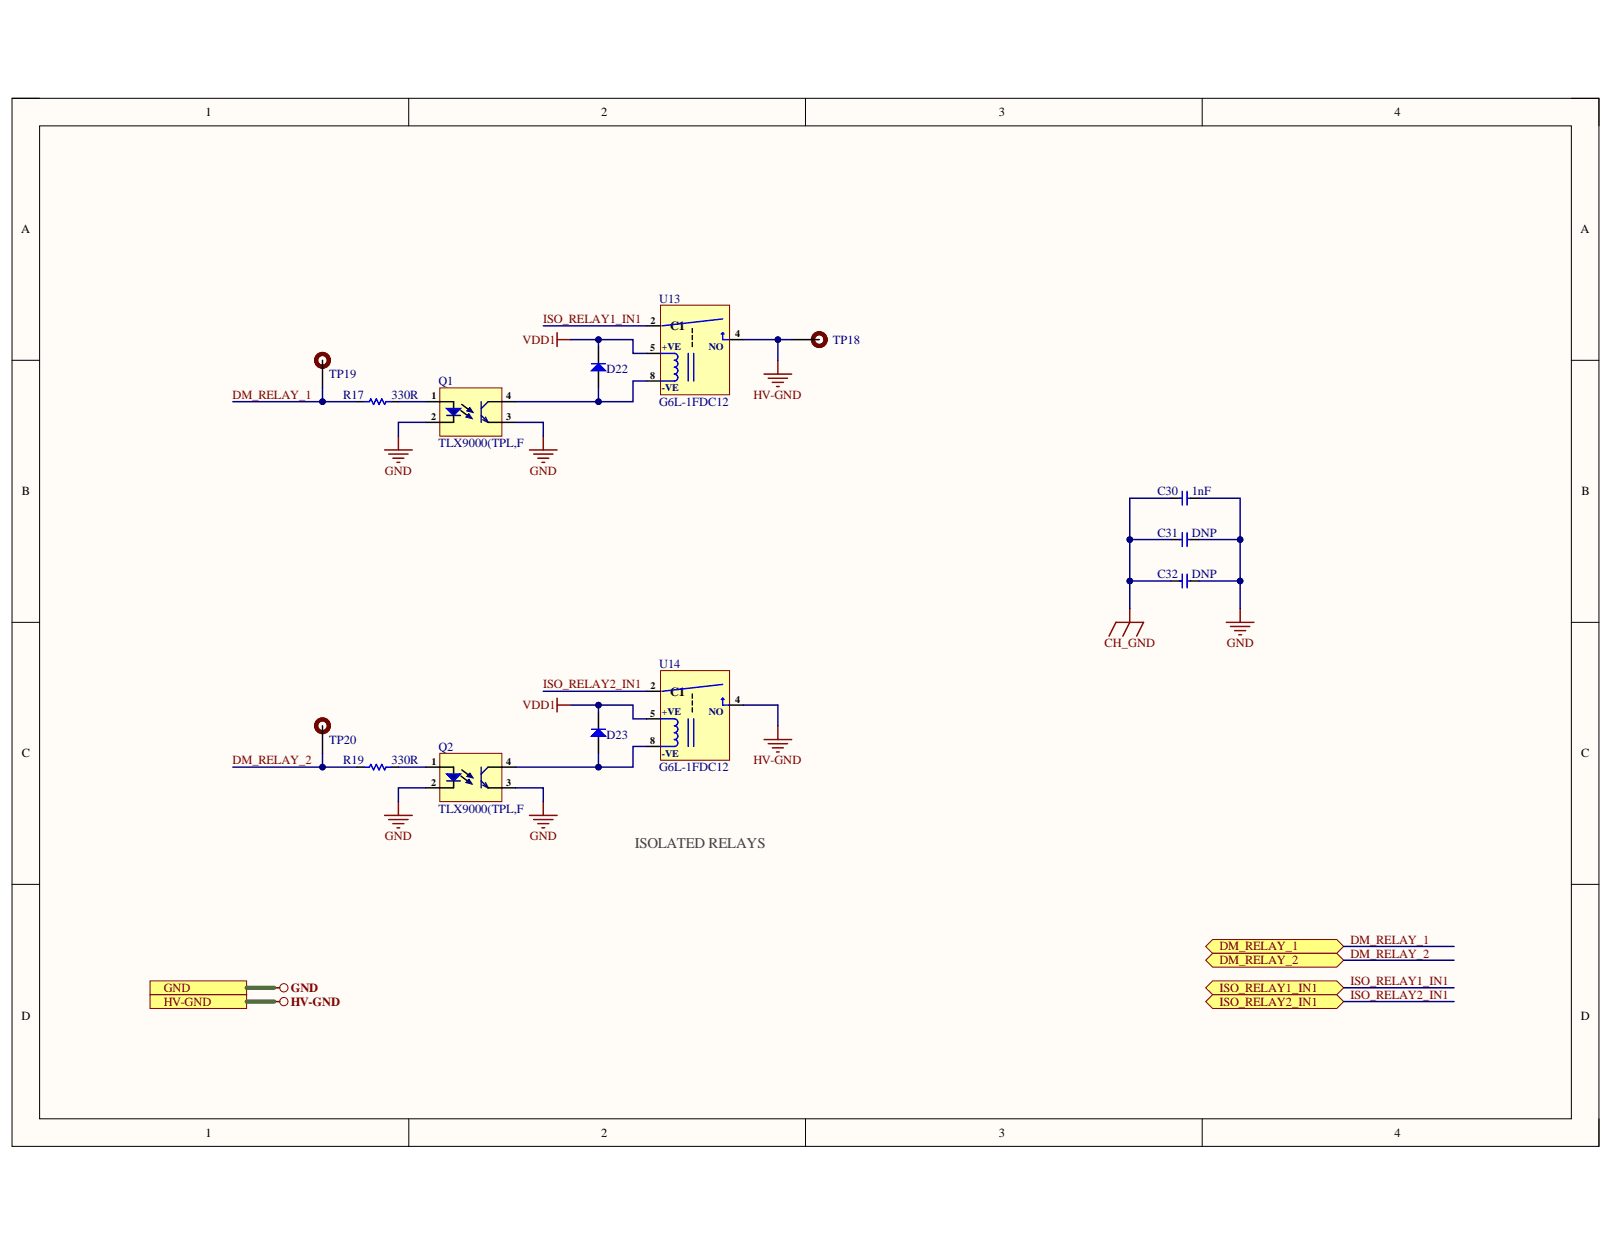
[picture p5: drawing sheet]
<svg xmlns="http://www.w3.org/2000/svg" width="279mm" height="216mm" viewBox="0 0 279 216" stroke-linecap="round" stroke-linejoin="round" font-family="sans-serif">
<defs><g id="words">
<text font-size="2.6" fill="#434343" x="110" y="146.9">ISOLATED RELAYS</text>
<g font-size="2.2">
<text x="35.6" y="20.1">1</text>
<text x="104.1" y="20.1">2</text>
<text x="173" y="20.1">3</text>
<text x="241.6" y="20.1">4</text>
<text x="3.7" y="40.5">A</text>
<text x="273.8" y="40.5">A</text>
<text x="116.1" y="57.2">C1</text>
<text x="3.8" y="85.9">B</text>
<text x="273.9" y="85.9">B</text>
<text x="116.1" y="120.5">C1</text>
<text x="3.8" y="131.3">C</text>
<text x="273.9" y="131.3">C</text>
<text x="3.7" y="176.7">D</text>
<text x="273.8" y="176.7">D</text>
<text x="35.6" y="197">1</text>
<text x="104.1" y="197">2</text>
<text x="173" y="197">3</text>
<text x="241.6" y="197">4</text>
</g>
<g font-size="2.2" fill="#000080">
<text x="114.2" y="52.4">U13</text>
<text x="144.3" y="59.6">TP18</text>
<text x="57" y="65.5">TP19</text>
<text x="105.1" y="64.7">D22</text>
<text x="59.5" y="69.1">R17</text>
<text x="67.8" y="69.1">330R</text>
<text x="75.9" y="66.7">Q1</text>
<text x="114.2" y="70.3">G6L-1FDC12</text>
<text x="75.9" y="77.5">TLX9000(TPL,F</text>
<text x="200.5" y="85.9">C30</text>
<text x="206.4" y="85.9">1nF</text>
<text x="200.5" y="93">C31</text>
<text x="206.4" y="93">DNP</text>
<text x="200.5" y="100.2">C32</text>
<text x="206.4" y="100.2">DNP</text>
<text x="114.2" y="115.7">U14</text>
<text x="57" y="128.8">TP20</text>
<text x="75.9" y="130.1">Q2</text>
<text x="105.1" y="128">D23</text>
<text x="59.5" y="132.4">R19</text>
<text x="67.8" y="132.4">330R</text>
<text x="114.2" y="133.7">G6L-1FDC12</text>
<text x="75.9" y="140.8">TLX9000(TPL,F</text>
</g>
<g font-size="2.2" fill="#800000">
<text x="90.5" y="59.6">VDD1</text>
<text x="94.1" y="56">ISO_RELAY1_IN1</text>
<text x="40.3" y="69.1">DM_RELAY_1</text>
<text x="130.5" y="69.1">HV-GND</text>
<text x="66.7" y="82.3">GND</text>
<text x="91.8" y="82.3">GND</text>
<text x="191.3" y="112.1">CH_GND</text>
<text x="212.5" y="112.1">GND</text>
<text x="94.1" y="119.3">ISO_RELAY2_IN1</text>
<text x="90.5" y="122.9">VDD1</text>
<text x="40.3" y="132.4">DM_RELAY_2</text>
<text x="130.5" y="132.4">HV-GND</text>
<text x="66.7" y="145.6">GND</text>
<text x="91.8" y="145.6">GND</text>
<text x="211.2" y="164.7">DM_RELAY_1</text>
<text x="211.2" y="167.1">DM_RELAY_2</text>
<text x="233.9" y="163.5">DM_RELAY_1</text>
<text x="233.9" y="165.9">DM_RELAY_2</text>
<text x="28.4" y="171.9">GND</text>
<text x="50.4" y="171.9">GND</text>
<text x="211.2" y="171.9">ISO_RELAY1_IN1</text>
<text x="233.9" y="170.7">ISO_RELAY1_IN1</text>
<text x="233.9" y="173.1">ISO_RELAY2_IN1</text>
<text x="28.4" y="174.3">HV-GND</text>
<text x="50.4" y="174.3">HV-GND</text>
<text x="211.2" y="174.3">ISO_RELAY2_IN1</text>
</g>
<g font-size="1.7">
<text x="112.7" y="56.1">2</text>
<text x="127.3" y="58.5">4</text>
<text x="112.6" y="60.9">5</text>
<text x="112.6" y="65.6">8</text>
<text x="74.7" y="69.2">1</text>
<text x="87.7" y="69.2">4</text>
<text x="74.7" y="72.8">2</text>
<text x="87.7" y="72.8">3</text>
<text x="112.7" y="119.4">2</text>
<text x="112.6" y="124.2">5</text>
<text x="127.3" y="121.8">4</text>
<text x="112.6" y="129">8</text>
<text x="74.7" y="136.1">2</text>
<text x="74.7" y="132.5">1</text>
<text x="87.7" y="136.1">3</text>
<text x="87.7" y="132.5">4</text>
</g>
<g font-size="1.7" fill="#000080">
<text x="114.6" y="60.6">+VE</text>
<text x="122.8" y="60.6">NO</text>
<text x="114.6" y="67.8">-VE</text>
<text x="114.6" y="123.9">+VE</text>
<text x="122.8" y="123.9">NO</text>
<text x="114.6" y="131.1">-VE</text>
</g>
</g></defs>
<path d="M2.1 17h274.9v181.6h-274.9z" fill-rule="evenodd" fill="#fffcf8"/>
<path d="M2.1 17h274.9v181.6h-274.9z" fill="none" stroke="#000" stroke-width=".17"/>
<path d="M6.9 21.8h265.3v172.1h-265.3z" fill-rule="evenodd" fill="#fffcf8"/>
<g fill="none" stroke="#000" stroke-width=".17">
<path d="M2.1 17h4.8M70.8 17v4.8M139.5 17v4.8M208.2 17v4.8M272.2 17h4.8v4.8M6.9 21.8h265.3v172.1h-265.3zM2.1 62.4h4.8M272.2 62.4h4.8M2.1 107.8h4.8M272.2 107.8h4.8M2.1 153.2h4.8M272.2 153.2h4.8"/>
<path d="M70.8 193.9v4.7M139.5 193.9v4.7M208.2 193.9v4.7M277 193.9v4.7"/>
</g>
<path d="M76.2 67.2h10.7v8.4h-10.7z" fill-rule="evenodd" fill="#ffffb0"/>
<path d="M76.2 67.2h10.7v8.4h-10.7z" fill="none" stroke="#800000" stroke-width=".17"/>
<path d="M73.8 69.6h2.4M73.8 73.2h2.4M79.8 71.1l1.2 .9" fill="none" stroke="#000" stroke-width=".25"/>
<path d="M80.7 72.3l.5-.6-.2 .3 .2-.3 .6 .9z" fill-rule="evenodd" fill="#0c0087"/>
<path d="M80.7 72.3l.5-.6-.2 .3 .2-.3 .6 .9z" fill="none" stroke="#0c0087" stroke-width=".17"/>
<path d="M81.1 70.9l.3-.3 .6 .9-1.2-.3 .6-.6z" fill-rule="evenodd" fill="#0c0087"/>
<path d="M81.1 70.9l.3-.3 .6 .9-1.2-.3 .6-.6z" fill="none" stroke="#0c0087" stroke-width=".17"/>
<path d="M76.2 69.6h2.4v1.2M80 70.1l1.1 .8" fill="none" stroke="#000" stroke-width=".25"/>
<path d="M77.4 70.8h2.4l-1.2 1.2z" fill="#0c0087"/>
<path d="M77.4 70.8h2.4l-1.2 1.2z" fill="none" stroke="#00f" stroke-width=".25"/>
<path d="M77.4 72h2.4M83.3 69.6v3.6M83.3 72l1.2 1.2M83.6 72.7l.9 .5M84.1 72.3l.4 .9M84.5 69.6l-1.2 1.2" fill="none" stroke="#11037f" stroke-width=".25"/>
<path d="M55.9 62.4v4.8M78.6 72v1.2h-2.4M84.5 73.2h4.8M84.5 69.6h4.8" fill="none" stroke="#000" stroke-width=".25"/>
<path d="M66.6 78h4.8M67.3 78.7h3.4M68.1 79.4h1.9M69 75.6v2.4M68.8 80.1h.4" fill="none" stroke="#800000" stroke-width=".25"/>
<circle cx="55.9" cy="62.4" r="1.1" fill="none" stroke="#5b0f00" stroke-width=".72"/>
<path d="M114.4 52.9h12v15.5h-12z" fill-rule="evenodd" fill="#ffffb0"/>
<path d="M114.4 52.9h12v15.5h-12z" fill="none" stroke="#800000" stroke-width=".17"/>
<path d="M112 56.5h2.4M119.9 56.9v.8M119.9 58.1v.7M119.9 59.3v.7M126.4 58.8h2.4M103.7 60v3M103.7 64.2v3M112 61.2h2.4M112 66h2.4" fill="none" stroke="#000" stroke-width=".25"/>
<path d="M125.2 55.3l-10.5 1.2M125.2 57.7v1.1h1.2M125.2 57.7l.2 .2M125.2 57.7l-.3 .2M114.4 61.2h2.4a.6 .6 0 0 1 .6 .6 .6 .6 0 0 1-.6 .6 .6 .6 0 0 1 .6 .6 .6 .6 0 0 1-.6 .6 .6 .6 0 0 1 .6 .6 .6 .6 0 0 1-.6 .6 .6 .6 0 0 1 .6 .6 .6 .6 0 0 1-.6 .6h-2.4M119.2 61.2v4.8M120.2 61.2v4.8" fill="none" stroke="#00f" stroke-width=".25"/>
<path d="M102.5 64.2l1.2-1.2 1.2 1.2z" fill="#00f"/>
<path d="M102.5 64.2l1.2-1.2 1.2 1.2zM102.5 63h2.4" fill="none" stroke="#00f" stroke-width=".25"/>
<path d="M96.5 57.7v2.3M96.5 58.8h2.4M91.7 78h4.8M92.4 78.7h3.4M93.2 79.4h1.9M94.1 75.6v2.4M132.4 64.8h4.7M133.1 65.5h3.3M133.8 66.3h1.9M134.5 67h.5M134.7 62.4v2.4M93.9 80.1h.4" fill="none" stroke="#800000" stroke-width=".25"/>
<circle cx="141.9" cy="58.8" r="1.1" fill="none" stroke="#5b0f00" stroke-width=".72"/>
<path d="M137.1 58.8h4.8" fill="none" stroke="#000" stroke-width=".25"/>
<path d="M76.2 130.5h10.7v8.4h-10.7z" fill-rule="evenodd" fill="#ffffb0"/>
<path d="M76.2 130.5h10.7v8.4h-10.7z" fill="none" stroke="#800000" stroke-width=".17"/>
<path d="M73.8 132.9h2.4M73.8 136.5h2.4M79.8 134.5l1.2 .8" fill="none" stroke="#000" stroke-width=".25"/>
<path d="M81 135.3l.2-.3 .6 .9-1.1-.3 .5-.6z" fill-rule="evenodd" fill="#0c0087"/>
<path d="M81 135.3l.2-.3 .6 .9-1.1-.3 .5-.6z" fill="none" stroke="#0c0087" stroke-width=".17"/>
<path d="M81.1 134.3l.3-.3 .6 .8-1.2-.3 .6-.5z" fill-rule="evenodd" fill="#0c0087"/>
<path d="M81.1 134.3l.3-.3 .6 .8-1.2-.3 .6-.5z" fill="none" stroke="#0c0087" stroke-width=".17"/>
<path d="M76.2 132.9h2.4v1.2M80 133.4l1.1 .9" fill="none" stroke="#000" stroke-width=".25"/>
<path d="M77.4 134.1h2.4l-1.2 1.2z" fill="#0c0087"/>
<path d="M77.4 134.1h2.4l-1.2 1.2z" fill="none" stroke="#00f" stroke-width=".25"/>
<path d="M77.4 135.3h2.4M83.3 132.9v3.6M83.3 135.3l1.2 1.2M83.6 136.1l.9 .4M84.1 135.6l.4 .9M84.5 132.9l-1.2 1.2" fill="none" stroke="#11037f" stroke-width=".25"/>
<path d="M55.9 125.8v4.7M78.6 135.3v1.2h-2.4M84.5 136.5h4.8M84.5 132.9h4.8" fill="none" stroke="#000" stroke-width=".25"/>
<path d="M69 138.9v2.4M66.6 141.3h4.8M67.3 142h3.4M68.1 142.7h1.9M68.8 143.4h.4" fill="none" stroke="#800000" stroke-width=".25"/>
<circle cx="55.9" cy="125.8" r="1.1" fill="none" stroke="#5b0f00" stroke-width=".72"/>
<path d="M114.4 116.2h12v15.5h-12z" fill-rule="evenodd" fill="#ffffb0"/>
<path d="M114.4 116.2h12v15.5h-12z" fill="none" stroke="#800000" stroke-width=".17"/>
<path d="M112 119.8h2.4M103.7 123.4v3M103.7 127.6v2.9M112 124.6h2.4M112 129.3h2.4M119.9 120.3v.7M119.9 121.5v.7M119.9 122.7v.7M126.4 122.2h2.4" fill="none" stroke="#000" stroke-width=".25"/>
<path d="M125.2 118.6l-10.5 1.2M114.4 124.6h2.4a.6 .6 0 0 1 .6 .6 .6 .6 0 0 1-.6 .6 .6 .6 0 0 1 .6 .6 .6 .6 0 0 1-.6 .6 .6 .6 0 0 1 .6 .6 .6 .6 0 0 1-.6 .5 .6 .6 0 0 1 .6 .6 .6 .6 0 0 1-.6 .6h-2.4M119.2 124.6v4.7M120.2 124.6v4.7M125.2 121v1.2h1.2M125.2 121l.2 .2M125.2 121l-.3 .2" fill="none" stroke="#00f" stroke-width=".25"/>
<path d="M102.5 127.6l1.2-1.2 1.2 1.2z" fill="#00f"/>
<g fill="none" stroke="#00f" stroke-width=".25">
<path d="M63 69.6h1l.2-.5 .5 1 .5-1 .5 1 .4-1 .5 1 .3-.5h.9M204.3 86.3h.5M204.3 93.5h.5M204.8 85.1v2.4M204.8 92.3v2.4M204.8 99.5v2.4M205.6 85.1v2.4M205.6 92.3v2.4M205.6 99.5v2.4M205.7 86.3h.5M205.7 93.5h.5M204.3 100.7h.5"/>
<path d="M205.7 100.7h.5M63 132.9h1l.2-.5 .5 1 .5-1 .5 1 .4-1 .5 1 .3-.5h.9M102.5 127.6l1.2-1.2 1.2 1.2zM102.5 126.4h2.4"/>
</g>
<g fill="none" stroke="#800000" stroke-width=".25">
<path d="M192.1 110.2l1.2-2.4h4.8l-1.2 2.4M195.7 105.4v2.4l-1.2 2.4M212.4 107.8h4.8M213.1 108.6h3.4M213.9 109.3h1.9M214.6 110h.5M214.8 105.4v2.4M94.1 138.9v2.4M96.5 121v2.4M96.5 122.2h2.4M132.4 128.1h4.7M133.1 128.9h3.3"/>
<path d="M133.8 129.6h1.9M134.5 130.3h.5M134.7 125.8v2.3M91.7 141.3h4.8M92.4 142h3.4M93.2 142.7h1.9M93.9 143.4h.4"/>
</g>
<path d="M61.8 69.6h1.2M67.8 69.6h1.2M202.9 86.3h1.5M202.9 93.5h1.5M206.2 86.3h1.5M206.2 93.5h1.5M202.9 100.7h1.5M206.2 100.7h1.5M61.8 132.9h1.2M67.8 132.9h1.2" fill="none" stroke="#000" stroke-width=".25"/>
<path d="M26 170h16.7v2.4h-16.7z" fill-rule="evenodd" fill="#ffff80"/>
<g fill="none" stroke="#800000" stroke-width=".17">
<path d="M26 170h16.7v2.4h-16.7z"/>
<circle cx="49.2" cy="171.2" r=".72"/>
</g>
<path d="M47.5 171.2h1" fill="none" stroke="#800000" stroke-width=".25"/>
<path d="M26 172.4h16.7v2.3h-16.7z" fill-rule="evenodd" fill="#ffff80"/>
<g fill="none" stroke="#800000" stroke-width=".17">
<path d="M26 172.4h16.7v2.3h-16.7z"/>
<circle cx="49.2" cy="173.5" r=".72"/>
</g>
<path d="M47.5 173.5h1" fill="none" stroke="#800000" stroke-width=".25"/>
<path d="M208.8 164l1.2-1.2h21.6l1.1 1.2-1.1 1.2h-21.6z" fill-rule="evenodd" fill="#ffff80"/>
<path d="M208.8 164l1.2-1.2h21.6l1.1 1.2-1.1 1.2h-21.6z" fill="none" stroke="#800000" stroke-width=".17"/>
<path d="M208.8 166.4l1.2-1.2h21.6l1.1 1.2-1.1 1.2h-21.6z" fill-rule="evenodd" fill="#ffff80"/>
<path d="M208.8 166.4l1.2-1.2h21.6l1.1 1.2-1.1 1.2h-21.6z" fill="none" stroke="#800000" stroke-width=".17"/>
<path d="M208.8 171.2l1.2-1.2h21.6l1.1 1.2-1.1 1.2h-21.6z" fill-rule="evenodd" fill="#ffff80"/>
<path d="M208.8 171.2l1.2-1.2h21.6l1.1 1.2-1.1 1.2h-21.6z" fill="none" stroke="#800000" stroke-width=".17"/>
<path d="M208.8 173.5l1.2-1.1h21.6l1.1 1.1-1.1 1.2h-21.6z" fill-rule="evenodd" fill="#ffff80"/>
<path d="M208.8 173.5l1.2-1.1h21.6l1.1 1.1-1.1 1.2h-21.6z" fill="none" stroke="#800000" stroke-width=".17"/>
<path d="M40.3 69.6h21.5M69 69.6h4.8M73.8 73.2h-4.8v2.4" fill="none" stroke="#000080" stroke-width=".25"/>
<circle cx="55.9" cy="69.6" r=".48" fill="#000080"/>
<circle cx="55.9" cy="69.6" r=".48" fill="none" stroke="#000080" stroke-width=".17"/>
<path d="M55.9 67.2v2.4" fill="none" stroke="#000080" stroke-width=".25"/>
<circle cx="55.9" cy="69.6" r=".48" fill="#000080"/>
<circle cx="55.9" cy="69.6" r=".48" fill="none" stroke="#000080" stroke-width=".17"/>
<path d="M103.7 58.8v1.2" fill="none" stroke="#000080" stroke-width=".25"/>
<circle cx="103.7" cy="58.8" r=".48" fill="#000080"/>
<circle cx="103.7" cy="58.8" r=".48" fill="none" stroke="#000080" stroke-width=".17"/>
<path d="M112 66h-2.4v3.6h-20.3" fill="none" stroke="#000080" stroke-width=".25"/>
<circle cx="103.7" cy="69.6" r=".48" fill="#000080"/>
<circle cx="103.7" cy="69.6" r=".48" fill="none" stroke="#000080" stroke-width=".17"/>
<path d="M98.9 58.8h10.7v2.4h2.4" fill="none" stroke="#000080" stroke-width=".25"/>
<circle cx="103.7" cy="58.8" r=".48" fill="#000080"/>
<circle cx="103.7" cy="58.8" r=".48" fill="none" stroke="#000080" stroke-width=".17"/>
<path d="M103.7 67.2v2.4" fill="none" stroke="#000080" stroke-width=".25"/>
<circle cx="103.7" cy="69.6" r=".48" fill="#000080"/>
<circle cx="103.7" cy="69.6" r=".48" fill="none" stroke="#000080" stroke-width=".17"/>
<path d="M94.1 56.5h17.9M89.3 73.2h4.8v2.4M40.3 132.9h21.5M69 132.9h4.8M73.8 136.5h-4.8v2.4" fill="none" stroke="#000080" stroke-width=".25"/>
<circle cx="55.9" cy="132.9" r=".48" fill="#000080"/>
<circle cx="55.9" cy="132.9" r=".48" fill="none" stroke="#000080" stroke-width=".17"/>
<path d="M55.9 130.5v2.4" fill="none" stroke="#000080" stroke-width=".25"/>
<circle cx="55.9" cy="132.9" r=".48" fill="#000080"/>
<circle cx="55.9" cy="132.9" r=".48" fill="none" stroke="#000080" stroke-width=".17"/>
<path d="M103.7 122.2v1.2" fill="none" stroke="#000080" stroke-width=".25"/>
<circle cx="103.7" cy="122.2" r=".48" fill="#000080"/>
<circle cx="103.7" cy="122.2" r=".48" fill="none" stroke="#000080" stroke-width=".17"/>
<path d="M112 129.3h-2.4v3.6h-20.3" fill="none" stroke="#000080" stroke-width=".25"/>
<circle cx="103.7" cy="132.9" r=".48" fill="#000080"/>
<circle cx="103.7" cy="132.9" r=".48" fill="none" stroke="#000080" stroke-width=".17"/>
<path d="M98.9 122.2h10.7v2.4h2.4" fill="none" stroke="#000080" stroke-width=".25"/>
<circle cx="103.7" cy="122.2" r=".48" fill="#000080"/>
<circle cx="103.7" cy="122.2" r=".48" fill="none" stroke="#000080" stroke-width=".17"/>
<path d="M103.7 130.5v2.4" fill="none" stroke="#000080" stroke-width=".25"/>
<circle cx="103.7" cy="132.9" r=".48" fill="#000080"/>
<circle cx="103.7" cy="132.9" r=".48" fill="none" stroke="#000080" stroke-width=".17"/>
<path d="M202.9 86.3h-7.2v19.1M94.1 119.8h17.9M89.3 136.5h4.8v2.4M134.7 122.2v3.6" fill="none" stroke="#000080" stroke-width=".25"/>
<circle cx="195.7" cy="93.5" r=".48" fill="#000080"/>
<circle cx="195.7" cy="93.5" r=".48" fill="none" stroke="#000080" stroke-width=".17"/>
<circle cx="195.7" cy="100.7" r=".48" fill="#000080"/>
<circle cx="195.7" cy="100.7" r=".48" fill="none" stroke="#000080" stroke-width=".17"/>
<path d="M207.7 86.3h7.1v19.1" fill="none" stroke="#000080" stroke-width=".25"/>
<circle cx="214.8" cy="93.5" r=".48" fill="#000080"/>
<circle cx="214.8" cy="93.5" r=".48" fill="none" stroke="#000080" stroke-width=".17"/>
<circle cx="214.8" cy="100.7" r=".48" fill="#000080"/>
<circle cx="214.8" cy="100.7" r=".48" fill="none" stroke="#000080" stroke-width=".17"/>
<path d="M207.7 93.5h7.1" fill="none" stroke="#000080" stroke-width=".25"/>
<circle cx="214.8" cy="93.5" r=".48" fill="#000080"/>
<circle cx="214.8" cy="93.5" r=".48" fill="none" stroke="#000080" stroke-width=".17"/>
<path d="M195.7 93.5h7.2" fill="none" stroke="#000080" stroke-width=".25"/>
<circle cx="195.7" cy="93.5" r=".48" fill="#000080"/>
<circle cx="195.7" cy="93.5" r=".48" fill="none" stroke="#000080" stroke-width=".17"/>
<path d="M195.7 100.7h7.2" fill="none" stroke="#000080" stroke-width=".25"/>
<circle cx="195.7" cy="100.7" r=".48" fill="#000080"/>
<circle cx="195.7" cy="100.7" r=".48" fill="none" stroke="#000080" stroke-width=".17"/>
<path d="M207.7 100.7h7.1" fill="none" stroke="#000080" stroke-width=".25"/>
<circle cx="214.8" cy="100.7" r=".48" fill="#000080"/>
<circle cx="214.8" cy="100.7" r=".48" fill="none" stroke="#000080" stroke-width=".17"/>
<path d="M42.7 171.2h4.8M42.7 173.5h4.8" fill="none" stroke="#38761d" stroke-width=".72"/>
<path d="M128.8 58.8h8.3M232.7 164h19.2M232.7 166.4h19.2M232.7 171.2h19.2M232.7 173.5h19.2" fill="none" stroke="#000080" stroke-width=".25"/>
<circle cx="134.7" cy="58.8" r=".48" fill="#000080"/>
<circle cx="134.7" cy="58.8" r=".48" fill="none" stroke="#000080" stroke-width=".17"/>
<path d="M134.7 58.8v3.6" fill="none" stroke="#000080" stroke-width=".25"/>
<circle cx="134.7" cy="58.8" r=".48" fill="#000080"/>
<circle cx="134.7" cy="58.8" r=".48" fill="none" stroke="#000080" stroke-width=".17"/>
<path d="M128.8 122.2h5.9" fill="none" stroke="#000080" stroke-width=".25"/>
<use href="#words"/>
</svg>
